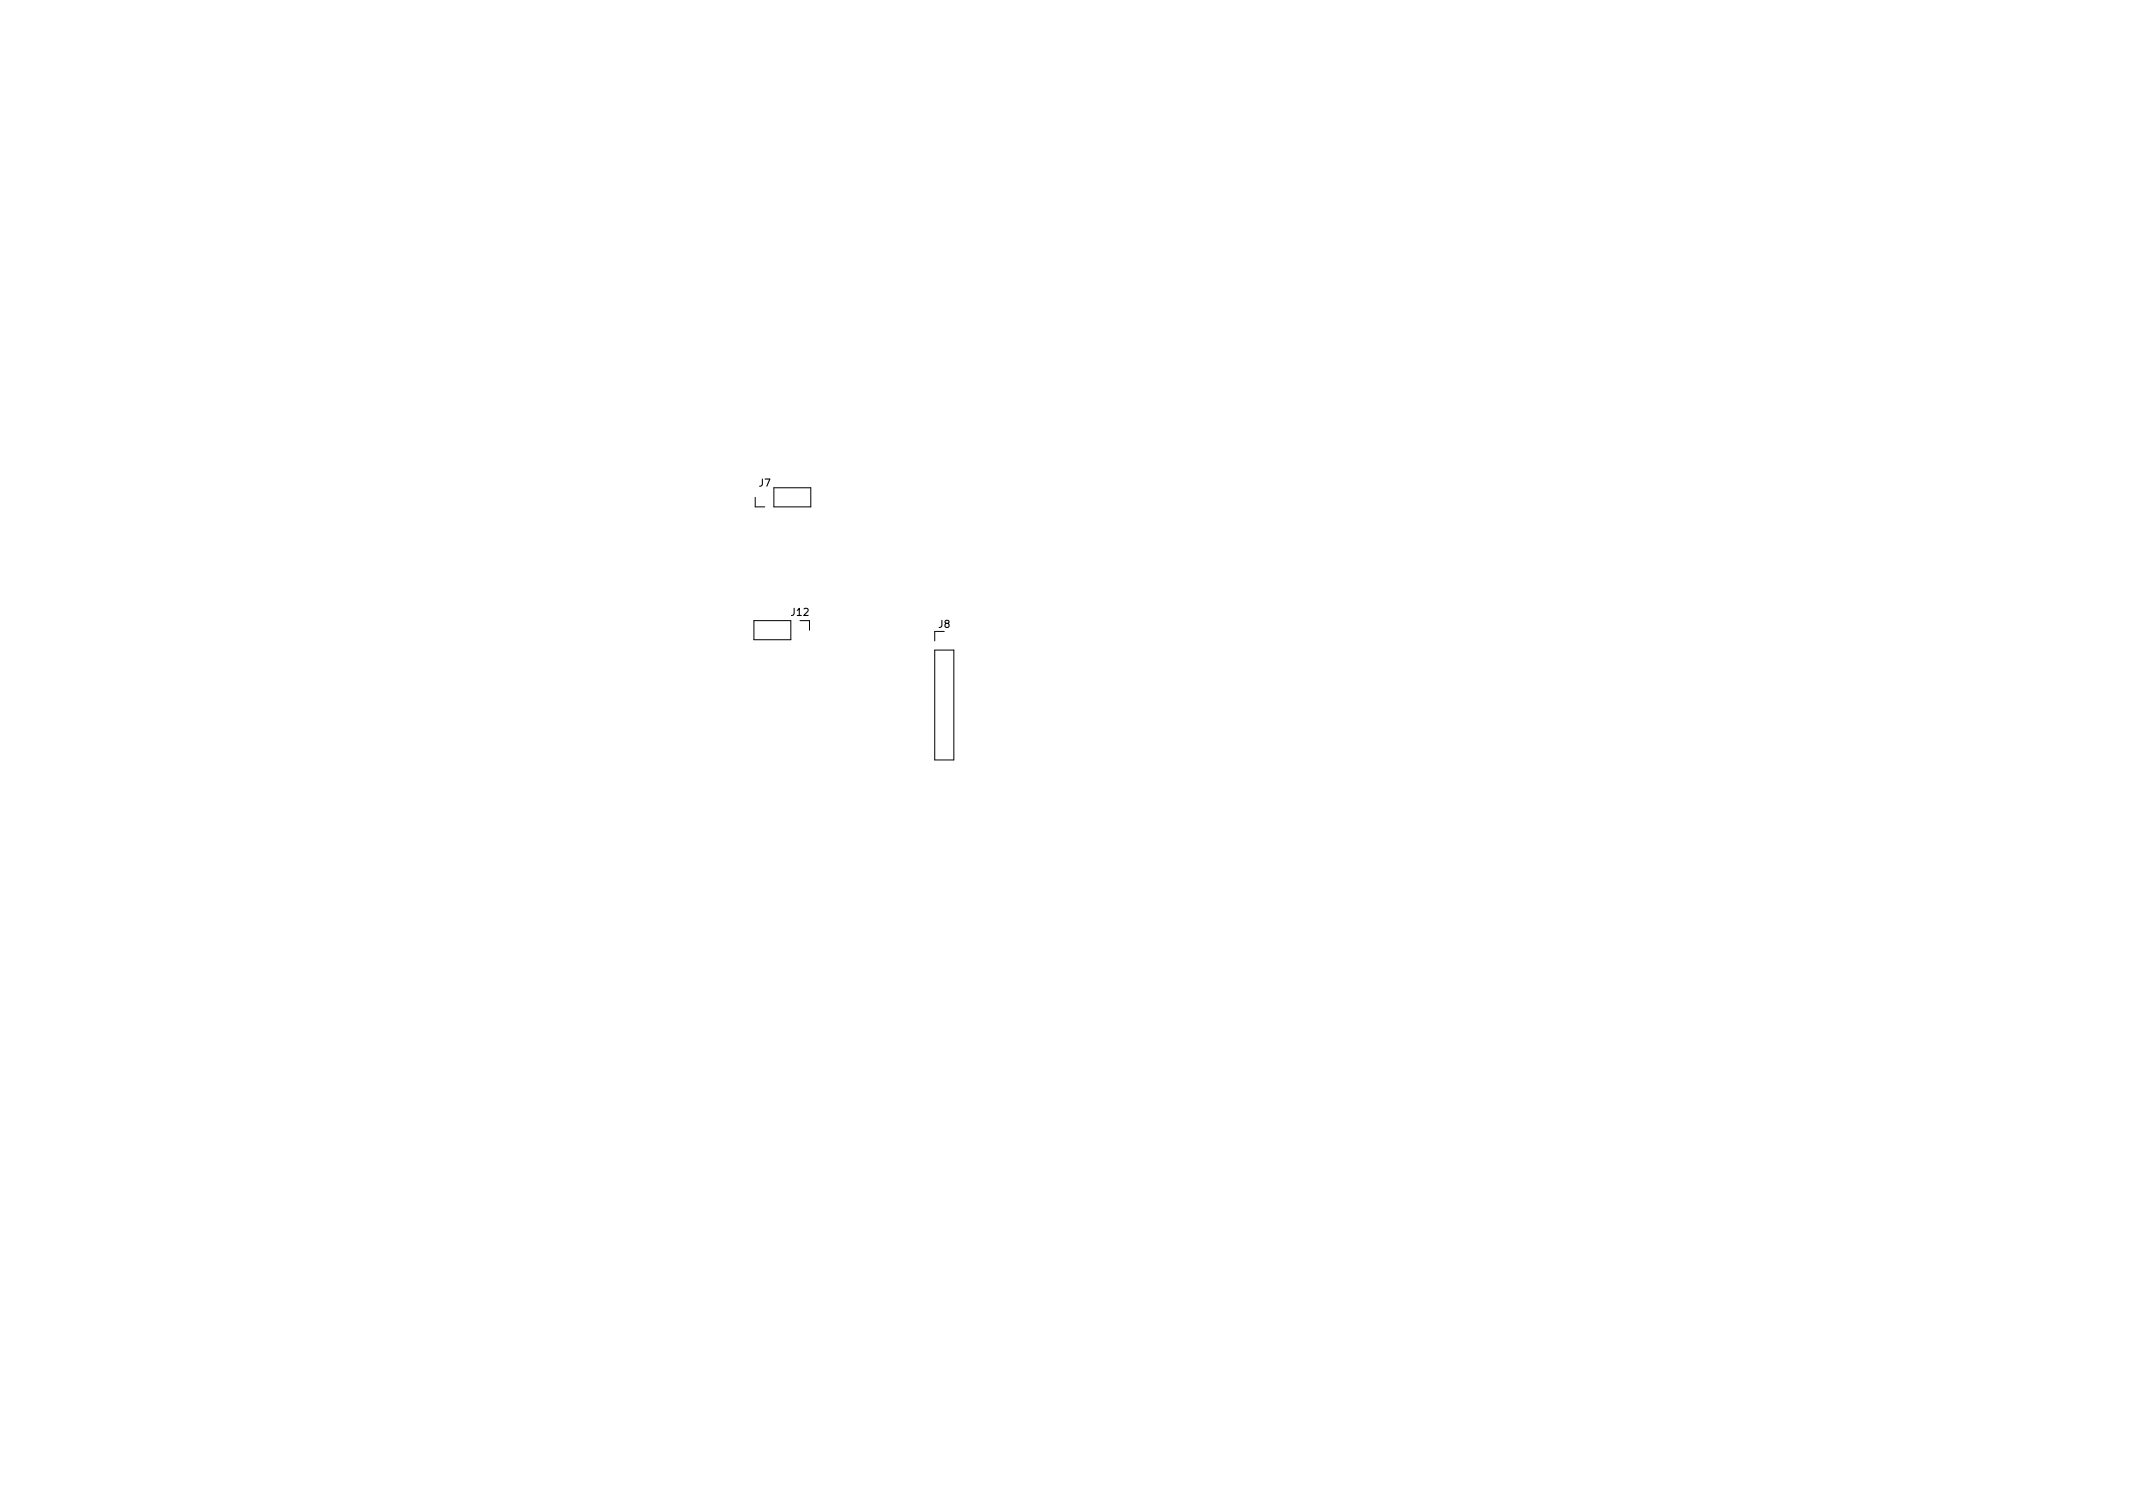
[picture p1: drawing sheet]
<svg xmlns="http://www.w3.org/2000/svg" width="297mm" height="210mm" viewBox="0 0 297 210" stroke-linecap="round" stroke-linejoin="round" font-family="sans-serif">
<defs><g id="words">
<g font-size="1.4">
<text x="105.7" y="67.7">J7</text>
<text x="110.2" y="85.7">J12</text>
<text x="130.7" y="87.4">J8</text>
</g>
</g></defs>
<path d="M105.2 69.2v1.4h1.3M107.8 67.9h5.1v2.7h-5.1zM105 86.4h5.1v2.7h-5.1zM111.4 86.4h1.3v1.3M130.2 90.5h2.6v15.3h-2.6zM131.5 87.9h-1.3v1.3" fill="none" stroke="#000" stroke-width=".14"/>
<use href="#words"/>
</svg>
